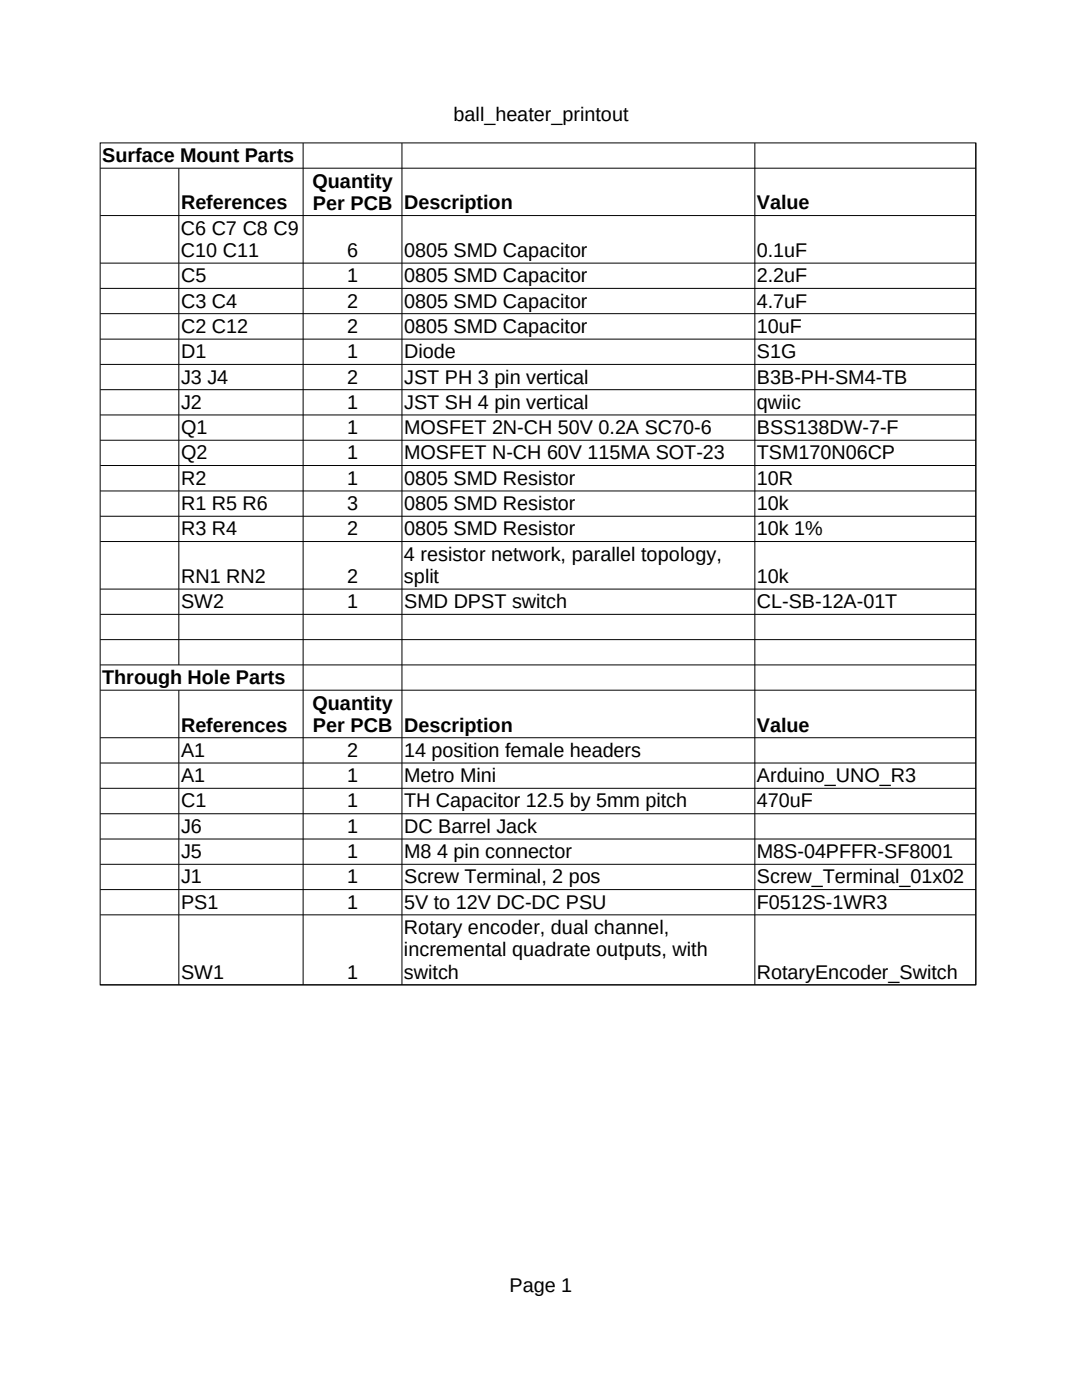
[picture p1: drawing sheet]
<svg xmlns="http://www.w3.org/2000/svg" width="216mm" height="279mm" viewBox="0 0 216 279" stroke-linecap="round" stroke-linejoin="round" font-family="sans-serif">
<defs><g id="words">
<g font-size="4">
<text x="90.5" y="24.2">ball_heater_printout</text>
<text x="20.4" y="32.3">Surface Mount Parts</text>
<text x="36.1" y="41.8">References</text>
<text x="62.3" y="37.4">Quantity</text>
<text x="62.4" y="41.8">Per PCB</text>
<text x="80.6" y="41.8">Description</text>
<text x="151" y="41.8">Value</text>
<text x="36.1" y="46.9">C6 C7 C8 C9</text>
<text x="36.1" y="51.3">C10 C11</text>
<text x="69.3" y="51.3">6</text>
<text x="80.6" y="51.3">0805 SMD Capacitor</text>
<text x="151" y="51.3">0.1uF</text>
<text x="36.1" y="56.3">C5</text>
<text x="69.3" y="56.3">1</text>
<text x="80.6" y="56.3">0805 SMD Capacitor</text>
<text x="151" y="56.3">2.2uF</text>
<text x="36.1" y="61.4">C3 C4</text>
<text x="69.3" y="61.4">2</text>
<text x="80.6" y="61.4">0805 SMD Capacitor</text>
<text x="151" y="61.4">4.7uF</text>
<text x="36.1" y="66.4">C2 C12</text>
<text x="36.1" y="71.5">D1</text>
<text x="69.3" y="66.4">2</text>
<text x="69.3" y="71.5">1</text>
<text x="80.6" y="66.4">0805 SMD Capacitor</text>
<text x="80.6" y="71.5">Diode</text>
<text x="151" y="66.4">10uF</text>
<text x="151" y="71.5">S1G</text>
<text x="36.1" y="76.6">J3 J4</text>
<text x="69.3" y="76.6">2</text>
<text x="80.6" y="76.6">JST PH 3 pin vertical</text>
<text x="151" y="76.6">B3B-PH-SM4-TB</text>
<text x="36.1" y="81.6">J2</text>
<text x="69.3" y="81.6">1</text>
<text x="80.6" y="81.6">JST SH 4 pin vertical</text>
<text x="151" y="81.6">qwiic</text>
<text x="36.1" y="86.6">Q1</text>
<text x="69.3" y="86.6">1</text>
<text x="80.6" y="86.6">MOSFET 2N-CH 50V 0.2A SC70-6</text>
<text x="151" y="86.6">BSS138DW-7-F</text>
<text x="36.1" y="91.7">Q2</text>
<text x="69.3" y="91.7">1</text>
<text x="80.6" y="91.7">MOSFET N-CH 60V 115MA SOT-23</text>
<text x="151" y="91.7">TSM170N06CP</text>
<text x="36.1" y="96.7">R2</text>
<text x="36.1" y="101.8">R1 R5 R6</text>
<text x="69.3" y="96.7">1</text>
<text x="69.3" y="101.8">3</text>
<text x="80.6" y="96.7">0805 SMD Resistor</text>
<text x="80.6" y="101.8">0805 SMD Resistor</text>
<text x="151" y="96.7">10R</text>
<text x="151" y="101.8">10k</text>
<text x="36.1" y="106.9">R3 R4</text>
<text x="69.3" y="106.9">2</text>
<text x="80.6" y="106.9">0805 SMD Resistor</text>
<text x="151" y="106.9">10k 1%</text>
<text x="80.6" y="111.9">4 resistor network, parallel topology,</text>
<text x="36.1" y="116.3">RN1 RN2</text>
<text x="69.3" y="116.3">2</text>
<text x="80.6" y="116.3">split</text>
<text x="151" y="116.3">10k</text>
<text x="36.1" y="121.4">SW2</text>
<text x="69.3" y="121.4">1</text>
<text x="80.6" y="121.4">SMD DPST switch</text>
<text x="151" y="121.4">CL-SB-12A-01T</text>
<text x="20.4" y="136.5">Through Hole Parts</text>
<text x="62.3" y="141.6">Quantity</text>
<text x="36.1" y="146">References</text>
<text x="62.4" y="146">Per PCB</text>
<text x="80.6" y="146">Description</text>
<text x="151" y="146">Value</text>
<text x="36.1" y="151.1">A1</text>
<text x="69.3" y="151.1">2</text>
<text x="80.6" y="151.1">14 position female headers</text>
<text x="36.1" y="156.1">A1</text>
<text x="36.1" y="161.1">C1</text>
<text x="69.3" y="156.1">1</text>
<text x="69.3" y="161.1">1</text>
<text x="80.6" y="156.1">Metro Mini</text>
<text x="80.6" y="161.1">TH Capacitor 12.5 by 5mm pitch</text>
<text x="151" y="156.1">Arduino_UNO_R3</text>
<text x="151" y="161.1">470uF</text>
<text x="36.1" y="166.2">J6</text>
<text x="69.3" y="166.2">1</text>
<text x="80.6" y="166.2">DC Barrel Jack</text>
<text x="36.1" y="171.3">J5</text>
<text x="69.3" y="171.3">1</text>
<text x="80.6" y="171.3">M8 4 pin connector</text>
<text x="151" y="171.3">M8S-04PFFR-SF8001</text>
<text x="36.1" y="176.3">J1</text>
<text x="69.3" y="176.3">1</text>
<text x="80.6" y="176.3">Screw Terminal, 2 pos</text>
<text x="151" y="176.3">Screw_Terminal_01x02</text>
<text x="36.1" y="181.4">PS1</text>
<text x="69.3" y="181.4">1</text>
<text x="80.6" y="181.4">5V to 12V DC-DC PSU</text>
<text x="151" y="181.4">F0512S-1WR3</text>
<text x="80.6" y="186.5">Rotary encoder, dual channel,</text>
<text x="80.6" y="190.9">incremental quadrate outputs, with</text>
<text x="36.1" y="195.3">SW1</text>
<text x="69.3" y="195.3">1</text>
<text x="80.6" y="195.3">switch</text>
<text x="151" y="195.3">RotaryEncoder_Switch</text>
<text x="101.7" y="257.9">Page 1</text>
</g>
</g></defs>
<g fill="none" stroke="#000" stroke-width=".2">
<path d="M20 28.5h174.7v168.1h-174.7zM20 33.6h174.7M35.7 33.6v99.1M60.5 28.6v168M80.2 28.6v168M150.6 28.6v168M194.7 28.6v168h-174.7M20 43h174.7M20 52.5h174.7M20 57.6h174.7M20 62.6h174.7M20 67.7h174.7"/>
<path d="M20 72.7h174.7M20 77.8h174.7M20 82.8h174.7M20 87.9h174.7M20 92.9h174.7M20 98h174.7M20 103h174.7M20 108.1h174.7M20 117.6h174.7M20 122.6h174.7M20 127.7h174.7M20 132.7h174.7"/>
<path d="M20 137.7h174.7M35.7 137.8v58.8M20 147.2h174.7M20 152.3h174.7M20 157.3h174.7M20 162.4h174.7M20 167.4h174.7M20 172.5h174.7M20 177.5h174.7M20 182.6h174.7"/>
</g>
<use href="#words"/>
</svg>
